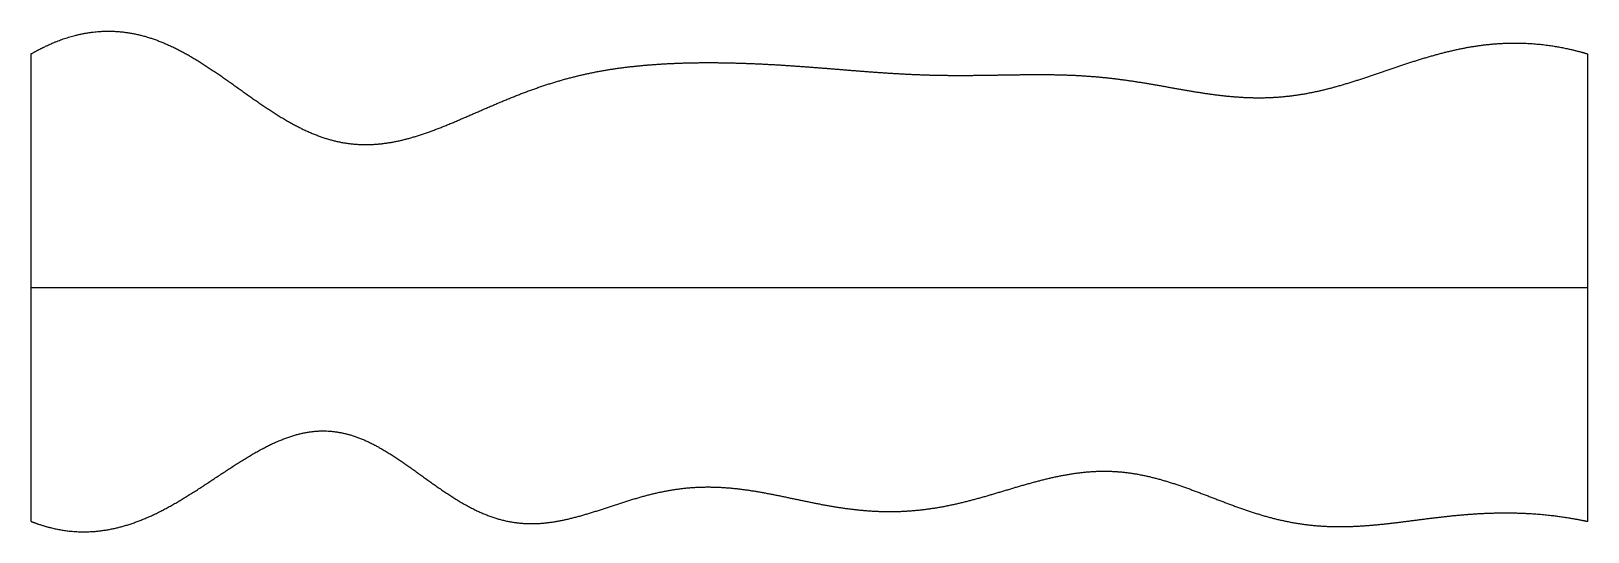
# Model space of a CAD drawing. Header units: millimetres. Extents: x 0 to 10, y -0.1 to 3.1.
import ezdxf

# ---------------------------------------------------------------- set-up
doc = ezdxf.new("R2010")
doc.units = ezdxf.units.MM
doc.layers.get('0').update_dxf_attribs({"linetype": 'CONTINUOUS'})

msp = doc.modelspace()

# ---------------------------------------------------------------- linework, layer by layer
for points in [[(0, 3), (0.043, 3.025), (0.127, 3.069), (0.253, 3.119), (0.418, 3.155), (0.619, 3.149), (0.817, 3.095), (1.01, 3), (1.201, 2.875), (1.39, 2.736), (1.579, 2.604), (1.769, 2.496), (1.962, 2.427), (2.157, 2.407), (2.356, 2.432), (2.556, 2.494), (2.757, 2.578), (2.959, 2.669), (3.159, 2.752), (3.359, 2.822), (3.558, 2.874), (3.757, 2.91), (3.957, 2.931), (4.157, 2.943), (4.358, 2.946), (4.561, 2.942), (4.764, 2.933), (4.966, 2.919), (5.169, 2.903), (5.371, 2.886), (5.573, 2.872), (5.775, 2.863), (5.976, 2.861), (6.178, 2.864), (6.379, 2.868), (6.582, 2.869), (6.784, 2.861), (6.986, 2.841), (7.189, 2.809), (7.391, 2.771), (7.592, 2.737), (7.794, 2.716), (7.994, 2.716), (8.194, 2.741), (8.393, 2.789), (8.592, 2.854), (8.79, 2.924), (8.99, 2.989), (9.19, 3.04), (9.391, 3.07), (9.593, 3.075), (9.755, 3.059), (9.877, 3.034), (9.959, 3.012), (10, 3)], [(0, 0), (0, 0.12), (0, 0.36), (0, 0.72), (0, 1.2), (0, 1.8), (0, 2.28), (0, 2.64), (0, 2.88), (0, 3)], [(10, 0), (10, 0.12), (10, 0.36), (10, 0.72), (10, 1.2), (10, 1.8), (10, 2.28), (10, 2.64), (10, 2.88), (10, 3)], [(0, 1.5), (0.4, 1.5), (1.2, 1.5), (2.4, 1.5), (4, 1.5), (6, 1.5), (7.6, 1.5), (8.8, 1.5), (9.6, 1.5), (10, 1.5)], [(0, 0), (0.041, -0.016), (0.121, -0.043), (0.243, -0.07), (0.404, -0.076), (0.606, -0.037), (0.807, 0.044), (1.007, 0.16), (1.207, 0.295), (1.405, 0.427), (1.602, 0.533), (1.796, 0.591), (1.989, 0.586), (2.18, 0.516), (2.37, 0.397), (2.56, 0.254), (2.751, 0.12), (2.945, 0.021), (3.142, -0.025), (3.341, -0.015), (3.543, 0.035), (3.747, 0.105), (3.951, 0.172), (4.154, 0.215), (4.357, 0.228), (4.559, 0.212), (4.761, 0.176), (4.963, 0.131), (5.165, 0.09), (5.367, 0.064), (5.57, 0.058), (5.773, 0.076), (5.976, 0.116), (6.178, 0.174), (6.38, 0.237), (6.581, 0.291), (6.782, 0.325), (6.981, 0.328), (7.18, 0.295), (7.378, 0.234), (7.577, 0.157), (7.775, 0.079), (7.975, 0.015), (8.176, -0.025), (8.378, -0.039), (8.581, -0.03), (8.784, -0.007), (8.988, 0.021), (9.191, 0.045), (9.394, 0.057), (9.597, 0.056), (9.758, 0.042), (9.879, 0.024), (9.96, 0.008), (10, 0)]]:
    msp.add_open_spline(points, degree=5)

doc.saveas('drawing.dxf')
